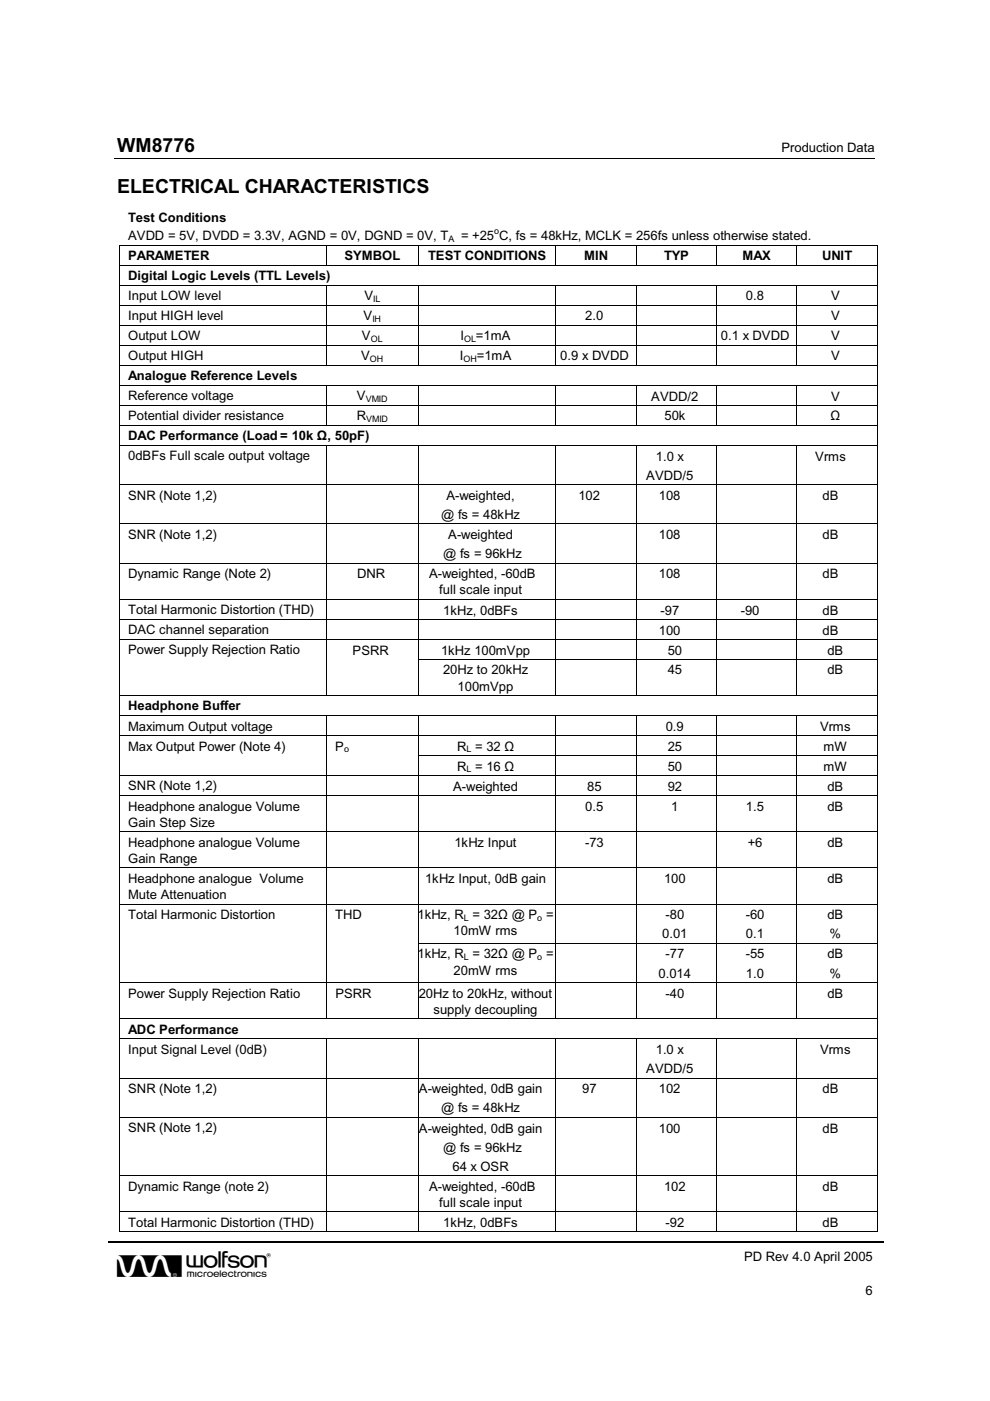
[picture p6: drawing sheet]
<svg xmlns="http://www.w3.org/2000/svg" width="210mm" height="297mm" viewBox="0 0 210 297" stroke-linecap="round" stroke-linejoin="round" font-family="sans-serif">
<defs><g id="words">
<text font-size="6.9" x="24.8" y="270.7">w</text>
<g font-size="4.1">
<text x="24.8" y="32.3">WM8776</text>
<text x="24.8" y="41">ELECTRICAL CHARACTERISTICS</text>
</g>
<g font-size="2.8">
<text x="165.7" y="32.3">Production Data</text>
<text x="27.2" y="47.1">Test Conditions</text>
<text x="27.2" y="51">AVDD = 5V, DVDD = 3.3V, AGND = 0V, DGND = 0V, T</text>
<text x="97.7" y="51">= +25 C, fs = 48kHz, MCLK = 256fs unless otherwise stated.</text>
<text x="27.2" y="55.2">PARAMETER</text>
<text x="27.2" y="59.4">Digital Logic Levels (TTL Levels)</text>
<text x="73" y="55.2">SYMBOL</text>
<text x="90.8" y="55.2">TEST CONDITIONS</text>
<text x="123.8" y="55.2">MIN</text>
<text x="140.8" y="55.2">TYP</text>
<text x="157.4" y="55.2">MAX</text>
<text x="174.3" y="55.2">UNIT</text>
<text x="27.2" y="63.7">Input LOW level</text>
<text x="77.3" y="63.7">V</text>
<text x="158.2" y="63.7">0.8</text>
<text x="176.2" y="63.7">V</text>
<text x="27.2" y="67.9">Input HIGH level</text>
<text x="77.1" y="67.9">V</text>
<text x="124.1" y="67.9">2.0</text>
<text x="176.2" y="67.9">V</text>
<text x="27.2" y="72.1">Output LOW</text>
<text x="27.2" y="76.4">Output HIGH</text>
<text x="76.6" y="76.4">V</text>
<text x="76.8" y="72.1">V</text>
<text x="97.5" y="76.4">I</text>
<text x="97.6" y="72.2">I</text>
<text x="100.9" y="72.2">=1mA</text>
<text x="101.1" y="76.4">=1mA</text>
<text x="118.8" y="76.4">0.9 x DVDD</text>
<text x="152.9" y="72.2">0.1 x DVDD</text>
<text x="176.2" y="72.2">V</text>
<text x="176.2" y="76.4">V</text>
<text x="27.2" y="80.6">Analogue Reference Levels</text>
<text x="27.2" y="84.9">Reference voltage</text>
<text x="27.2" y="89.1">Potential divider resistance</text>
<text x="75.6" y="89.1">R</text>
<text x="75.7" y="84.9">V</text>
<text x="138.1" y="84.9">AVDD/2</text>
<text x="140.9" y="89.2">50k</text>
<text x="176.1" y="89.2">Ω</text>
<text x="176.2" y="84.9">V</text>
<text x="27.2" y="93.4">DAC Performance (Load = 10k Ω, 50pF)</text>
<text x="27.2" y="97.6">0dBFs Full scale output voltage</text>
<text x="137" y="101.7">AVDD/5</text>
<text x="139.1" y="97.7">1.0 x</text>
<text x="172.8" y="97.7">Vrms</text>
<text x="27.2" y="105.9">SNR (Note 1,2)</text>
<text x="94.7" y="106">A-weighted,</text>
<text x="122.6" y="106">102</text>
<text x="139.7" y="106">108</text>
<text x="174.4" y="106">dB</text>
<text x="93.5" y="110.1">@ fs = 48kHz</text>
<text x="27.2" y="114.3">SNR (Note 1,2)</text>
<text x="93.9" y="118.4">@ fs = 96kHz</text>
<text x="95" y="114.3">A-weighted</text>
<text x="139.7" y="114.3">108</text>
<text x="174.4" y="114.3">dB</text>
<text x="27.2" y="122.6">Dynamic Range (Note 2)</text>
<text x="75.7" y="122.6">DNR</text>
<text x="91" y="122.6">A-weighted, -60dB</text>
<text x="139.7" y="122.6">108</text>
<text x="174.4" y="122.6">dB</text>
<text x="27.2" y="130.3">Total Harmonic Distortion (THD)</text>
<text x="93.1" y="126">full scale input</text>
<text x="94" y="130.3">1kHz, 0dBFs</text>
<text x="140" y="130.3">-97</text>
<text x="157.1" y="130.3">-90</text>
<text x="174.4" y="130.3">dB</text>
<text x="27.2" y="134.5">DAC channel separation</text>
<text x="139.7" y="134.5">100</text>
<text x="174.4" y="134.5">dB</text>
<text x="27.2" y="138.7">Power Supply Rejection Ratio</text>
<text x="74.8" y="138.8">PSRR</text>
<text x="93.5" y="138.8">1kHz 100mVpp</text>
<text x="93.9" y="143">20Hz to 20kHz</text>
<text x="141.6" y="143">45</text>
<text x="141.6" y="138.8">50</text>
<text x="175.4" y="143">dB</text>
<text x="175.4" y="138.8">dB</text>
<text x="97" y="146.4">100mVpp</text>
<text x="27.2" y="150.6">Headphone Buffer</text>
<text x="27.2" y="154.9">Maximum Output voltage</text>
<text x="141.1" y="154.9">0.9</text>
<text x="173.9" y="154.9">Vrms</text>
<text x="27.2" y="159.1">Max Output Power (Note 4)</text>
<text x="71.1" y="159.1">P</text>
<text x="96.9" y="159.2">R = 32 Ω</text>
<text x="141.6" y="159.2">25</text>
<text x="174.6" y="159.2">mW</text>
<text x="27.2" y="167.6">SNR (Note 1,2)</text>
<text x="96.1" y="167.6">A-weighted</text>
<text x="96.9" y="163.4">R = 16 Ω</text>
<text x="124.5" y="167.6">85</text>
<text x="141.6" y="163.4">50</text>
<text x="141.6" y="167.6">92</text>
<text x="174.6" y="163.4">mW</text>
<text x="175.4" y="167.6">dB</text>
<text x="27.2" y="171.9">Headphone analogue Volume</text>
<text x="124.1" y="171.9">0.5</text>
<text x="142.3" y="171.9">1</text>
<text x="158.2" y="171.9">1.5</text>
<text x="175.4" y="171.9">dB</text>
<text x="27.2" y="175.3">Gain Step Size</text>
<text x="27.2" y="179.5">Headphone analogue Volume</text>
<text x="96.4" y="179.6">1kHz Input</text>
<text x="124" y="179.6">-73</text>
<text x="158.5" y="179.6">+6</text>
<text x="175.4" y="179.6">dB</text>
<text x="27.2" y="183">Gain Range</text>
<text x="27.2" y="187.2">Headphone analogue Volume</text>
<text x="27.2" y="190.6">Mute Attenuation</text>
<text x="90.1" y="187.2">1kHz Input, 0dB gain</text>
<text x="140.8" y="187.2">100</text>
<text x="175.4" y="187.2">dB</text>
<text x="27.2" y="194.9">Total Harmonic Distortion</text>
<text x="71.1" y="194.9">THD</text>
<text x="88.5" y="194.9">1kHz, R = 32Ω @ P =</text>
<text x="141.1" y="194.9">-80</text>
<text x="158.1" y="194.9">-60</text>
<text x="175.4" y="194.9">dB</text>
<text x="88.5" y="203.2">1kHz, R = 32Ω @ P =</text>
<text x="96.2" y="198.3">10mW rms</text>
<text x="140.4" y="199">0.01</text>
<text x="141.1" y="203.2">-77</text>
<text x="158.1" y="203.2">-55</text>
<text x="158.2" y="199">0.1</text>
<text x="175.4" y="203.2">dB</text>
<text x="175.9" y="199">%</text>
<text x="96.2" y="206.6">20mW rms</text>
<text x="139.6" y="207.3">0.014</text>
<text x="158.2" y="207.3">1.0</text>
<text x="175.9" y="207.3">%</text>
<text x="27.2" y="211.5">Power Supply Rejection Ratio</text>
<text x="71.1" y="211.5">PSRR</text>
<text x="88.8" y="211.5">20Hz to 20kHz, without</text>
<text x="91.9" y="215">supply decoupling</text>
<text x="141.1" y="211.5">-40</text>
<text x="175.4" y="211.5">dB</text>
<text x="27.2" y="219.2">ADC Performance</text>
<text x="27.2" y="223.4">Input Signal Level (0dB)</text>
<text x="137" y="227.5">AVDD/5</text>
<text x="139.1" y="223.4">1.0 x</text>
<text x="173.9" y="223.4">Vrms</text>
<text x="27.2" y="231.7">SNR (Note 1,2)</text>
<text x="88.8" y="231.8">A-weighted, 0dB gain</text>
<text x="123.4" y="231.8">97</text>
<text x="139.7" y="231.8">102</text>
<text x="174.4" y="231.8">dB</text>
<text x="93.5" y="235.8">@ fs = 48kHz</text>
<text x="27.2" y="240.1">SNR (Note 1,2)</text>
<text x="88.8" y="240.1">A-weighted, 0dB gain</text>
<text x="93.9" y="244.2">@ fs = 96kHz</text>
<text x="139.7" y="240.1">100</text>
<text x="174.4" y="240.1">dB</text>
<text x="96" y="248.2">64 x OSR</text>
<text x="27.2" y="252.5">Dynamic Range (note 2)</text>
<text x="91" y="252.5">A-weighted, -60dB</text>
<text x="93.1" y="255.9">full scale input</text>
<text x="140.8" y="252.5">102</text>
<text x="174.4" y="252.5">dB</text>
<text x="27.2" y="260.1">Total Harmonic Distortion (THD)</text>
<text x="94" y="260.2">1kHz, 0dBFs</text>
<text x="141.1" y="260.2">-92</text>
<text x="174.4" y="260.2">dB</text>
<text x="157.8" y="267.3">PD Rev 4.0 April 2005</text>
<text x="183.5" y="274.5">6</text>
</g>
<g font-size="1.9">
<text x="95.1" y="51.3">A</text>
<text x="104.8" y="49.6">o</text>
<text x="79.1" y="64">IL</text>
<text x="79" y="68.2">IH</text>
<text x="78.4" y="76.7">OH</text>
<text x="78.6" y="72.5">OL</text>
<text x="98.3" y="76.7">OH</text>
<text x="98.4" y="72.5">OL</text>
<text x="77.6" y="85.2">VMID</text>
<text x="77.6" y="89.4">VMID</text>
<text x="72.9" y="159.5">o</text>
<text x="98.9" y="159.5">L</text>
<text x="98.9" y="163.7">L</text>
<text x="98.3" y="195.2">L</text>
<text x="113.9" y="195.2">o</text>
<text x="98.3" y="203.5">L</text>
<text x="113.9" y="203.5">o</text>
</g>
</g></defs>
<g fill="none" stroke="#000" stroke-width=".21">
<path d="M24.3 33.6h161.2M25.3 52.1v4.1M25.3 56.3v4.1M25.4 56.2h43.7M25.6 52h43.5M69.2 52.1v4.1M69.3 52h19.3M69.3 56.2h19.3M88.7 52.1v4.1M88.8 52h29M88.8 56.2h29M117.9 52.1v4.1"/>
<path d="M117.9 52h16.9M117.9 56.2h16.9M134.9 52.1v4.1M135 52h16.8M135 56.2h16.8M151.9 52.1v4.1M152 52h16.9M152 56.2h16.9M169 52.1v4.1M169 52h16.9M169 56.2h16.9M186 52.1v4.1"/>
<path d="M186 56.3v4.1M25.3 60.6v4M25.3 64.8v4.1M25.3 69v4.2M25.3 73.3v4.1M25.3 77.6v4M25.4 60.5h43.7M25.4 64.7h43.7M25.4 69h43.7M25.4 73.2h43.7M25.4 77.5h43.7M69.2 60.6v4"/>
<path d="M69.2 64.8v4.1M69.2 69v4.2M69.2 73.3v4.1M69.3 60.5h19.3M69.3 64.7h19.3M69.3 69h19.3M69.3 73.2h19.3M69.3 77.5h19.3M88.7 60.6v4M88.7 64.8v4.1M88.7 69v4.2M88.7 73.3v4.1"/>
<path d="M88.8 60.5h29M88.8 64.7h29M88.8 69h29M88.8 73.2h29M88.8 77.5h29M117.9 60.6v4M117.9 64.8v4.1M117.9 69v4.2M117.9 73.3v4.1M117.9 60.5h16.9M117.9 64.7h16.9M117.9 69h16.9"/>
<path d="M117.9 73.2h16.9M117.9 77.5h16.9M134.9 60.6v4M134.9 64.8v4.1M134.9 69v4.2M134.9 73.3v4.1M135 60.5h16.8M135 64.7h16.8M135 69h16.8M135 73.2h16.8M135 77.5h16.8M151.9 60.6v4"/>
<path d="M151.9 64.8v4.1M151.9 69v4.2M151.9 73.3v4.1M152 60.5h16.9M152 64.7h16.9M152 69h16.9M152 73.2h16.9M152 77.5h16.9M169 60.6v4M169 64.8v4.1M169 69v4.2M169 73.3v4.1"/>
<path d="M169 60.5h16.9M169 64.7h16.9M169 69h16.9M169 73.2h16.9M169 77.5h16.9M186 60.6v4M186 64.8v4.1M186 69v4.2M186 73.3v4.1M186 77.6v4M25.3 81.8v4.1M25.3 86v4.1"/>
<path d="M25.3 90.3v4.1M25.3 94.5v8.2M25.4 81.7h43.7M25.4 85.9h43.7M25.4 90.2h43.7M25.4 94.4h43.7M69.2 81.8v4.1M69.2 86v4.1M69.2 94.5v8.2M69.3 81.7h19.3M69.3 85.9h19.3M69.3 90.2h19.3"/>
<path d="M69.3 94.4h19.3M88.7 81.8v4.1M88.7 86v4.1M88.7 94.5v8.2M88.8 81.7h29M88.8 85.9h29M88.8 90.2h29M88.8 94.4h29M117.9 81.8v4.1M117.9 86v4.1M117.9 94.5v8.2M117.9 81.7h16.9"/>
<path d="M117.9 85.9h16.9M117.9 90.2h16.9M117.9 94.4h16.9M134.9 81.8v4.1M134.9 86v4.1M134.9 94.5v8.2M135 81.7h16.8M135 85.9h16.8M135 90.2h16.8M135 94.4h16.8M151.9 81.8v4.1M151.9 86v4.1"/>
<path d="M151.9 94.5v8.2M152 81.7h16.9M152 85.9h16.9M152 90.2h16.9M152 94.4h16.9M169 81.8v4.1M169 86v4.1M169 94.5v8.2M169 81.7h16.9M169 85.9h16.9M169 90.2h16.9M169 94.4h16.9"/>
<path d="M186 81.8v4.1M186 86v4.1M186 90.3v4.1M186 94.5v8.2M25.3 102.8v8.2M25.3 111.2v8.1M25.3 119.5v7.5M25.4 102.7h43.7M25.4 111.1h43.7M25.4 119.4h43.7M69.2 102.8v8.2M69.2 111.2v8.1"/>
<path d="M69.2 119.5v7.5M69.3 102.7h19.3M69.3 111.1h19.3M69.3 119.4h19.3M88.7 102.8v8.2M88.7 111.2v8.1M88.7 119.5v7.5M88.8 102.7h29M88.8 111.1h29M88.8 119.4h29M117.9 102.8v8.2M117.9 111.2v8.1"/>
<path d="M117.9 119.5v7.5M117.9 102.7h16.9M117.9 111.1h16.9M117.9 119.4h16.9M134.9 102.8v8.2M134.9 111.2v8.1M134.9 119.5v7.5M135 102.7h16.8M135 111.1h16.8M135 119.4h16.8M151.9 102.8v8.2M151.9 111.2v8.1"/>
<path d="M151.9 119.5v7.5M152 102.7h16.9M152 111.1h16.9M152 119.4h16.9M169 102.8v8.2M169 111.2v8.1M169 119.5v7.5M169 102.7h16.9M169 111.1h16.9M169 119.4h16.9M186 102.8v8.2M186 111.2v8.1"/>
<path d="M186 119.5v7.5M25.3 127.2v4M25.3 131.4v4.1M25.3 135.6v4.1M25.3 139.9v7.5M25.4 127.1h43.7M25.4 131.3h43.7M25.4 135.6h43.7M69.2 127.2v4M69.2 131.4v4.1M69.2 135.6v4.1M69.2 139.9v7.5"/>
<path d="M69.3 127.1h19.3M69.3 131.3h19.3M69.3 135.6h19.3M88.7 127.2v4M88.7 131.4v4.1M88.7 135.6v4.1M88.7 139.9v7.5M88.8 127.1h29M88.8 131.3h29M88.8 135.6h29M88.8 139.8h29M117.9 127.2v4"/>
<path d="M117.9 131.4v4.1M117.9 135.6v4.1M117.9 139.9v7.5M117.9 127.1h16.9M117.9 131.3h16.9M117.9 135.6h16.9M117.9 139.8h16.9M134.9 127.2v4M134.9 131.4v4.1M134.9 135.6v4.1M134.9 139.9v7.5M135 127.1h16.8"/>
<path d="M135 131.3h16.8M135 135.6h16.8M135 139.8h16.8M151.9 127.2v4M151.9 131.4v4.1M151.9 135.6v4.1M151.9 139.9v7.5M152 127.1h16.9M152 131.3h16.9M152 135.6h16.9M152 139.8h16.9M169 127.2v4"/>
<path d="M169 131.4v4.1M169 135.6v4.1M169 139.9v7.5M169 127.1h16.9M169 131.3h16.9M169 135.6h16.9M169 139.8h16.9M186 127.2v4M186 131.4v4.1M186 135.6v4.1M186 139.9v7.5M25.3 147.5v4.1"/>
<path d="M25.3 151.8v4.1M25.3 156v4.1M25.4 147.5h43.7M25.4 151.7h43.7M25.4 156h43.7M69.2 151.8v4.1M69.2 156v4.1M69.3 147.5h19.3M69.3 151.7h19.3M69.3 156h19.3M88.7 151.8v4.1M88.7 156v4.1"/>
<path d="M88.8 147.5h29M88.8 151.7h29M88.8 156h29M117.9 151.8v4.1M117.9 156v4.1M117.9 147.5h16.9M117.9 151.7h16.9M117.9 156h16.9M134.9 151.8v4.1M134.9 156v4.1M135 147.5h16.8M135 151.7h16.8"/>
<path d="M135 156h16.8M151.9 151.8v4.1M151.9 156v4.1M152 147.5h16.9M152 151.7h16.9M152 156h16.9M169 151.8v4.1M169 156v4.1M169 147.5h16.9M169 151.7h16.9M169 156h16.9M186 147.5v4.1"/>
<path d="M186 151.8v4.1M186 156v4.1M25.3 160.3v4.1M25.3 164.5v4.1M25.3 168.8v7.5M25.3 176.4v7.5M25.4 164.4h43.7M25.4 168.7h43.7M25.4 176.4h43.7M69.2 160.3v4.1M69.2 164.5v4.1M69.2 168.8v7.5"/>
<path d="M69.2 176.4v7.5M69.3 164.4h19.3M69.3 168.7h19.3M69.3 176.4h19.3M88.7 160.3v4.1M88.7 164.5v4.1M88.7 168.8v7.5M88.7 176.4v7.5M88.8 160.2h29M88.8 164.4h29M88.8 168.7h29M88.8 176.4h29"/>
<path d="M117.9 160.3v4.1M117.9 164.5v4.1M117.9 168.8v7.5M117.9 176.4v7.5M117.9 160.2h16.9M117.9 164.4h16.9M117.9 168.7h16.9M117.9 176.4h16.9M134.9 160.3v4.1M134.9 164.5v4.1M134.9 168.8v7.5M134.9 176.4v7.5"/>
<path d="M135 160.2h16.8M135 164.4h16.8M135 168.7h16.8M135 176.4h16.8M151.9 160.3v4.1M151.9 164.5v4.1M151.9 168.8v7.5M151.9 176.4v7.5M152 160.2h16.9M152 164.4h16.9M152 168.7h16.9M152 176.4h16.9"/>
<path d="M169 160.3v4.1M169 164.5v4.1M169 168.8v7.5M169 176.4v7.5M169 160.2h16.9M169 164.4h16.9M169 168.7h16.9M169 176.4h16.9M186 160.3v4.1M186 164.5v4.1M186 168.8v7.5M186 176.4v7.5"/>
<path d="M25.3 184.1v7.5M25.3 191.8v8.1M25.4 184h43.7M25.4 191.7h43.7M69.2 184.1v7.5M69.2 191.8v8.1M69.3 184h19.3M69.3 191.7h19.3M88.7 184.1v7.5M88.7 191.8v8.1M88.8 184h29M88.8 191.7h29"/>
<path d="M117.9 184.1v7.5M117.9 191.8v8.1M117.9 184h16.9M117.9 191.7h16.9M134.9 184.1v7.5M134.9 191.8v8.1M135 184h16.8M135 191.7h16.8M151.9 184.1v7.5M151.9 191.8v8.1M152 184h16.9M152 191.7h16.9"/>
<path d="M169 184.1v7.5M169 191.8v8.1M169 184h16.9M169 191.7h16.9M186 184.1v7.5M186 191.8v8.1M25.3 200.1v8.1M25.3 208.4v7.5M25.3 216.1v4M25.4 208.3h43.7M25.4 216h43.7M69.2 200.1v8.1"/>
<path d="M69.2 208.4v7.5M69.3 208.3h19.3M69.3 216h19.3M88.7 200.1v8.1M88.7 208.4v7.5M88.8 200h29M88.8 208.3h29M88.8 216h29M117.9 200.1v8.1M117.9 208.4v7.5M117.9 200h16.9M117.9 208.3h16.9"/>
<path d="M117.9 216h16.9M134.9 200.1v8.1M134.9 208.4v7.5M135 200h16.8M135 208.3h16.8M135 216h16.8M151.9 200.1v8.1M151.9 208.4v7.5M152 200h16.9M152 208.3h16.9M152 216h16.9M169 200.1v8.1"/>
<path d="M169 208.4v7.5M169 200h16.9M169 208.3h16.9M169 216h16.9M186 200.1v8.1M186 208.4v7.5M186 216.1v4M25.3 220.3v8.2M25.3 228.6v8.2M25.3 237v12.2M25.4 220.2h43.7M25.4 228.6h43.7"/>
<path d="M25.4 236.9h43.7M69.2 220.3v8.2M69.2 228.6v8.2M69.2 237v12.2M69.3 220.2h19.3M69.3 228.6h19.3M69.3 236.9h19.3M88.7 220.3v8.2M88.7 228.6v8.2M88.7 237v12.2M88.8 220.2h29M88.8 228.6h29"/>
<path d="M88.8 236.9h29M117.9 220.3v8.2M117.9 228.6v8.2M117.9 237v12.2M117.9 220.2h16.9M117.9 228.6h16.9M117.9 236.9h16.9M134.9 220.3v8.2M134.9 228.6v8.2M134.9 237v12.2M135 220.2h16.8M135 228.6h16.8"/>
<path d="M135 236.9h16.8M151.9 220.3v8.2M151.9 228.6v8.2M151.9 237v12.2M152 220.2h16.9M152 228.6h16.9M152 236.9h16.9M169 220.3v8.2M169 228.6v8.2M169 237v12.2M169 220.2h16.9M169 228.6h16.9"/>
<path d="M169 236.9h16.9M186 220.3v8.2M186 228.6v8.2M186 237v12.2M25.3 249.4v7.5M25.3 257v4.1M25.4 249.3h43.7M25.4 257h43.7M69.2 249.4v7.5M69.2 257v4.1M69.3 249.3h19.3M69.3 257h19.3"/>
<path d="M88.7 249.4v7.5M88.7 257v4.1M88.8 249.3h29M88.8 257h29M117.9 249.4v7.5M117.9 257v4.1M117.9 249.3h16.9M117.9 257h16.9M134.9 249.4v7.5M134.9 257v4.1M135 249.3h16.8M135 257h16.8"/>
<path d="M151.9 249.4v7.5M151.9 257v4.1M152 249.3h16.9M152 257h16.9M169 249.4v7.5M169 257v4.1M169 249.3h16.9M169 257h16.9M186 249.4v7.5M186 257v4.1M25.4 261.2h43.7M69.3 261.2h19.3"/>
<path d="M88.8 261.2h29M117.9 261.2h16.9M135 261.2h16.8M152 261.2h16.9M169 261.2h16.9"/>
</g>
<path d="M23 263.3h82.1M105.4 263.3h81.9" fill="none" stroke="#000" stroke-width=".3"/>
<g fill="#000">
<path d="M25.2 51.9h.2v.2h-.2zM25.2 56.2l.2 .1zM25.4 51.9h.2v.2h-.2zM69.1 51.9h.2v.2h-.2zM69.1 56.2l.2 .1zM88.6 51.9h.2v.2h-.2zM88.6 56.2l.2 .1zM117.8 51.9l.1 .2zM117.8 56.2l.1 .1zM134.8 51.9h.2v.2h-.2zM134.8 56.2l.2 .1zM151.8 51.9h.2v.2h-.2z"/>
<path d="M151.8 56.2l.2 .1zM168.9 51.9h.1v.2h-.1zM168.9 56.2l.1 .1zM185.9 51.9h.2v.2h-.2zM185.9 56.2l.2 .1zM25.2 60.4h.2v.2h-.2zM25.2 64.6h.2v.2h-.2zM25.2 68.9h.2v.1h-.2zM25.2 73.2l.2 .1zM25.2 77.4h.2v.2h-.2zM69.1 60.4h.2v.2h-.2zM69.1 64.6h.2v.2h-.2z"/>
<path d="M69.1 68.9h.2v.1h-.2zM69.1 73.2l.2 .1zM69.1 77.4h.2v.2h-.2zM88.6 60.4h.2v.2h-.2zM88.6 64.6h.2v.2h-.2zM88.6 68.9h.2v.1h-.2zM88.6 73.2l.2 .1zM88.6 77.4h.2v.2h-.2zM117.8 60.4l.1 .2zM117.8 64.6l.1 .2zM117.8 68.9l.1 .1zM117.8 73.2l.1 .1z"/>
<path d="M117.8 77.4l.1 .2zM134.8 60.4h.2v.2h-.2zM134.8 64.6h.2v.2h-.2zM134.8 68.9h.2v.1h-.2zM134.8 73.2l.2 .1zM134.8 77.4h.2v.2h-.2zM151.8 60.4h.2v.2h-.2zM151.8 64.6h.2v.2h-.2zM151.8 68.9h.2v.1h-.2zM151.8 73.2l.2 .1zM151.8 77.4h.2v.2h-.2zM168.9 60.4h.1v.2h-.1z"/>
<path d="M168.9 64.6h.1v.2h-.1zM168.9 68.9h.1v.1h-.1zM168.9 73.2l.1 .1zM168.9 77.4h.1v.2h-.1zM185.9 60.4h.2v.2h-.2zM185.9 64.6h.2v.2h-.2zM185.9 68.9h.2v.1h-.2zM185.9 73.2l.2 .1zM185.9 77.4h.2v.2h-.2zM25.2 81.6h.2v.2h-.2zM25.2 85.9h.2v.1h-.2zM25.2 90.1l.2 .2z"/>
<path d="M25.2 94.4h.2v.1h-.2zM69.1 81.6h.2v.2h-.2zM69.1 85.9h.2v.1h-.2zM69.1 90.1l.2 .2zM69.1 94.4h.2v.1h-.2zM88.6 81.6h.2v.2h-.2zM88.6 85.9h.2v.1h-.2zM88.6 90.1l.2 .2zM88.6 94.4h.2v.1h-.2zM117.8 81.6l.1 .2zM117.8 85.9l.1 .1zM117.8 90.1l.1 .2z"/>
<path d="M117.8 94.4l.1 .1zM134.8 81.6h.2v.2h-.2zM134.8 85.9h.2v.1h-.2zM134.8 90.1l.2 .2zM134.8 94.4h.2v.1h-.2zM151.8 81.6h.2v.2h-.2zM151.8 85.9h.2v.1h-.2zM151.8 90.1l.2 .2zM151.8 94.4h.2v.1h-.2zM168.9 81.6h.1v.2h-.1zM168.9 85.9h.1v.1h-.1zM168.9 90.1l.1 .2z"/>
<path d="M168.9 94.4h.1v.1h-.1zM185.9 81.6h.2v.2h-.2zM185.9 85.9h.2v.1h-.2zM185.9 90.1l.2 .2zM185.9 94.4h.2v.1h-.2zM25.2 102.7h.2v.1h-.2zM25.2 111h.2v.2h-.2zM25.2 119.3h.2v.2h-.2zM69.1 102.7h.2v.1h-.2zM69.1 111h.2v.2h-.2zM69.1 119.3h.2v.2h-.2zM88.6 102.7h.2v.1h-.2z"/>
<path d="M88.6 111h.2v.2h-.2zM88.6 119.3h.2v.2h-.2zM117.8 102.7l.1 .1zM117.8 111l.1 .2zM117.8 119.3l.1 .2zM134.8 102.7h.2v.1h-.2zM134.8 111h.2v.2h-.2zM134.8 119.3h.2v.2h-.2zM151.8 102.7h.2v.1h-.2zM151.8 111h.2v.2h-.2zM151.8 119.3h.2v.2h-.2zM168.9 102.7h.1v.1h-.1z"/>
<path d="M168.9 111h.1v.2h-.1zM168.9 119.3h.1v.2h-.1zM185.9 102.7h.2v.1h-.2zM185.9 111h.2v.2h-.2zM185.9 119.3h.2v.2h-.2zM25.2 127h.2v.2h-.2zM25.2 131.2h.2v.2h-.2zM25.2 135.5h.2v.1h-.2zM25.2 139.7h.2v.2h-.2zM69.1 127h.2v.2h-.2zM69.1 131.2h.2v.2h-.2zM69.1 135.5h.2v.1h-.2z"/>
<path d="M69.1 139.7h.2v.2h-.2zM88.6 127h.2v.2h-.2zM88.6 131.2h.2v.2h-.2zM88.6 135.5h.2v.1h-.2zM88.6 139.7h.2v.2h-.2zM117.8 127l.1 .2zM117.8 131.2l.1 .2zM117.8 135.5l.1 .1zM117.8 139.7l.1 .2zM134.8 127h.2v.2h-.2zM134.8 131.2h.2v.2h-.2zM134.8 135.5h.2v.1h-.2z"/>
<path d="M134.8 139.7h.2v.2h-.2zM151.8 127h.2v.2h-.2zM151.8 131.2h.2v.2h-.2zM151.8 135.5h.2v.1h-.2zM151.8 139.7h.2v.2h-.2zM168.9 127h.1v.2h-.1zM168.9 131.2h.1v.2h-.1zM168.9 135.5h.1v.1h-.1zM168.9 139.7h.1v.2h-.1zM185.9 127h.2v.2h-.2zM185.9 131.2h.2v.2h-.2zM185.9 135.5h.2v.1h-.2z"/>
<path d="M185.9 139.7h.2v.2h-.2zM25.2 147.4l.2 .1zM25.2 151.6h.2v.2h-.2zM25.2 155.9h.2v.1h-.2zM69.1 147.4l.2 .1zM69.1 151.6h.2v.2h-.2zM69.1 155.9h.2v.1h-.2zM88.6 147.4l.2 .1zM88.6 151.6h.2v.2h-.2zM88.6 155.9h.2v.1h-.2zM117.8 147.4l.1 .1zM117.8 151.6l.1 .2z"/>
<path d="M117.8 155.9l.1 .1zM134.8 147.4l.2 .1zM134.8 151.6h.2v.2h-.2zM134.8 155.9h.2v.1h-.2zM151.8 147.4l.2 .1zM151.8 151.6h.2v.2h-.2zM151.8 155.9h.2v.1h-.2zM168.9 147.4l.1 .1zM168.9 151.6h.1v.2h-.1zM168.9 155.9h.1v.1h-.1zM185.9 147.4l.2 .1zM185.9 151.6h.2v.2h-.2z"/>
<path d="M185.9 155.9h.2v.1h-.2zM25.2 160.1h.2v.2h-.2zM25.2 164.4l.2 .1zM25.2 168.6h.2v.2h-.2zM25.2 176.3h.2v.1h-.2zM69.1 160.1h.2v.2h-.2zM69.1 164.4l.2 .1zM69.1 168.6h.2v.2h-.2zM69.1 176.3h.2v.1h-.2zM88.6 160.1h.2v.2h-.2zM88.6 164.4l.2 .1zM88.6 168.6h.2v.2h-.2z"/>
<path d="M88.6 176.3h.2v.1h-.2zM117.8 160.1l.1 .2zM117.8 164.4l.1 .1zM117.8 168.6l.1 .2zM117.8 176.3l.1 .1zM134.8 160.1h.2v.2h-.2zM134.8 164.4l.2 .1zM134.8 168.6h.2v.2h-.2zM134.8 176.3h.2v.1h-.2zM151.8 160.1h.2v.2h-.2zM151.8 164.4l.2 .1zM151.8 168.6h.2v.2h-.2z"/>
<path d="M151.8 176.3h.2v.1h-.2zM168.9 160.1h.1v.2h-.1zM168.9 164.4l.1 .1zM168.9 168.6h.1v.2h-.1zM168.9 176.3h.1v.1h-.1zM185.9 160.1h.2v.2h-.2zM185.9 164.4l.2 .1zM185.9 168.6h.2v.2h-.2zM185.9 176.3h.2v.1h-.2zM25.2 183.9h.2v.2h-.2zM25.2 191.6h.2v.2h-.2zM25.2 199.9l.2 .2z"/>
<path d="M69.1 183.9h.2v.2h-.2zM69.1 191.6h.2v.2h-.2zM69.1 199.9l.2 .2zM88.6 183.9h.2v.2h-.2zM88.6 191.6h.2v.2h-.2zM88.6 199.9l.2 .2zM117.8 183.9l.1 .2zM117.8 191.6l.1 .2zM117.8 199.9l.1 .2zM134.8 183.9h.2v.2h-.2zM134.8 191.6h.2v.2h-.2zM134.8 199.9l.2 .2z"/>
<path d="M151.8 183.9h.2v.2h-.2zM151.8 191.6h.2v.2h-.2zM151.8 199.9l.2 .2zM168.9 183.9h.1v.2h-.1zM168.9 191.6h.1v.2h-.1zM168.9 199.9l.1 .2zM185.9 183.9h.2v.2h-.2zM185.9 191.6h.2v.2h-.2zM185.9 199.9l.2 .2zM25.2 208.2h.2v.2h-.2zM25.2 215.9h.2v.2h-.2zM69.1 208.2h.2v.2h-.2z"/>
<path d="M69.1 215.9h.2v.2h-.2zM88.6 208.2h.2v.2h-.2zM88.6 215.9h.2v.2h-.2zM117.8 208.2l.1 .2zM117.8 215.9l.1 .2zM134.8 208.2h.2v.2h-.2zM134.8 215.9h.2v.2h-.2zM151.8 208.2h.2v.2h-.2zM151.8 215.9h.2v.2h-.2zM168.9 208.2h.1v.2h-.1zM168.9 215.9h.1v.2h-.1zM185.9 208.2h.2v.2h-.2z"/>
<path d="M185.9 215.9h.2v.2h-.2zM25.2 220.1h.2v.2h-.2zM25.2 228.5h.2v.1h-.2zM25.2 236.8h.2v.2h-.2zM69.1 220.1h.2v.2h-.2zM69.1 228.5h.2v.1h-.2zM69.1 236.8h.2v.2h-.2zM88.6 220.1h.2v.2h-.2zM88.6 228.5h.2v.1h-.2zM88.6 236.8h.2v.2h-.2zM117.8 220.1l.1 .2zM117.8 228.5l.1 .1z"/>
<path d="M117.8 236.8l.1 .2zM134.8 220.1h.2v.2h-.2zM134.8 228.5h.2v.1h-.2zM134.8 236.8h.2v.2h-.2zM151.8 220.1h.2v.2h-.2zM151.8 228.5h.2v.1h-.2zM151.8 236.8h.2v.2h-.2zM168.9 220.1h.1v.2h-.1zM168.9 228.5h.1v.1h-.1zM168.9 236.8h.1v.2h-.1zM185.9 220.1h.2v.2h-.2zM185.9 228.5h.2v.1h-.2z"/>
<path d="M185.9 236.8h.2v.2h-.2zM25.2 249.2h.2v.2h-.2zM25.2 256.9h.2v.1h-.2zM69.1 249.2h.2v.2h-.2zM69.1 256.9h.2v.1h-.2zM88.6 249.2h.2v.2h-.2zM88.6 256.9h.2v.1h-.2zM117.8 249.2l.1 .2zM117.8 256.9l.1 .1zM134.8 249.2h.2v.2h-.2zM134.8 256.9h.2v.1h-.2zM151.8 249.2h.2v.2h-.2z"/>
<path d="M151.8 256.9h.2v.1h-.2zM168.9 249.2h.1v.2h-.1zM168.9 256.9h.1v.1h-.1zM185.9 249.2h.2v.2h-.2zM185.9 256.9h.2v.1h-.2zM25.2 261.1h.2v.2h-.2zM69.1 261.1h.2v.2h-.2zM88.6 261.1h.2v.2h-.2zM105.1 263.1h.3v.3h-.3zM117.8 261.1l.1 .2zM134.8 261.1h.2v.2h-.2zM151.8 261.1h.2v.2h-.2z"/>
<path d="M168.9 261.1h.1v.2h-.1zM185.9 261.1h.2v.2h-.2z"/>
</g>
<use href="#words"/>
</svg>
